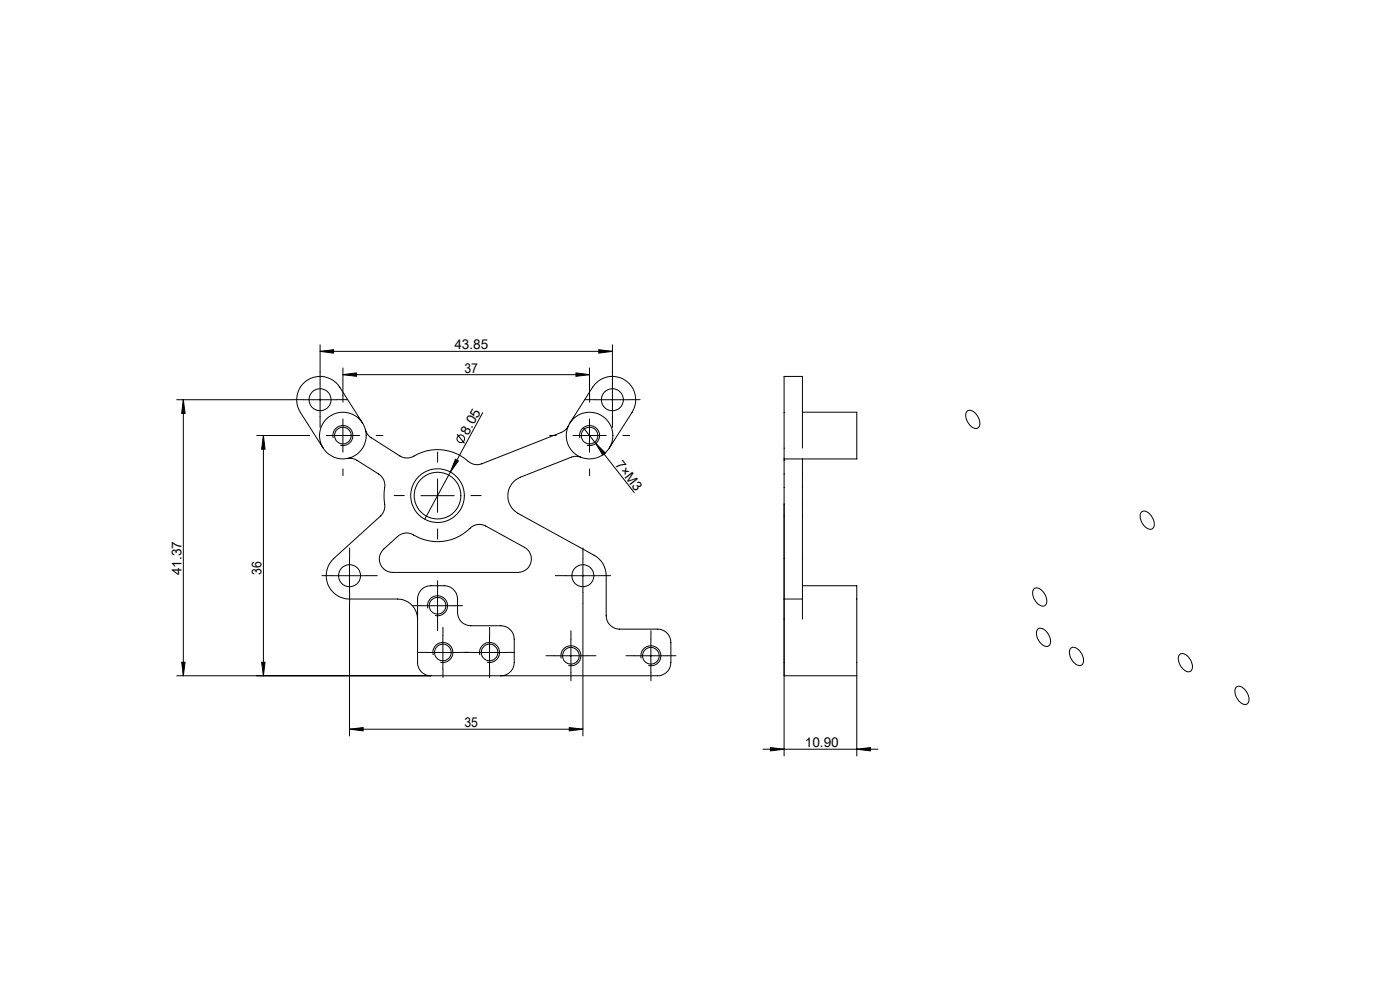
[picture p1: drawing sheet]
<svg xmlns="http://www.w3.org/2000/svg" width="420mm" height="297mm" viewBox="0 0 420 297" stroke-linecap="round" stroke-linejoin="round" font-family="sans-serif">
<defs><g id="words">
<g font-size="4.1">
<text x="136.3" y="104.7">43.85</text>
<text x="139.4" y="111.7">37</text>
<text x="140.4" y="130.5" transform="rotate(-61 140.4 130.5)">8.05</text>
<text x="184.4" y="139.3" transform="rotate(52 184.4 139.3)">7×M3</text>
<text x="54.5" y="172.4" transform="rotate(-90 54.5 172.4)">41.37</text>
<text x="78.5" y="172.2" transform="rotate(-90 78.5 172.2)">36</text>
<text x="139.4" y="218">35</text>
<text x="241.5" y="224">10.90</text>
</g>
</g></defs>
<g fill="none" stroke="#000" stroke-width=".3">
<path d="M53 119.8h34.7M55 119.8l.5 4.1h-1zM55 119.8v82.7M91 119.8h10M96 114.8v10M96 105.3l4.1-.5v1zM96 103.3v8.2M96 105.3h87.7M102.9 112.3l4-.5v1zM102.9 110.3v8.2M102.9 112.3h73.9M172.8 111.8l4 .5-4 .5z"/>
<path d="M176.8 110.3v8.2M178.7 119.8h10M179.6 104.8l4.1 .5-4.1 .5zM183.7 114.8v10M183.7 103.3v8.2M77 130.5h13.9M79 130.5l.5 4.1h-1zM79 130.5v72M97.9 130.5h10M100 131.3a3 3 0 0 1 2.7-3.7 3 3 0 0 1 3.2 3.2 3 3 0 0 1-3.8 2.7M102.9 125.6v9.9M104.2 137.4a4 4 0 0 1 2.9 .6l6.5 4.1a4.6 4.6 0 0 1 1.7 5.2l-.1 1.9a6.3 6.3 0 0 1-.4 4.7l-14.6 13.5a7 7 0 0 0-1.9 7.7 7 7 0 0 0 6.5 4.4h14.5a6 6 0 0 1 6 6.1"/>
<path d="M108.8 126.8l-6.9-10.8a7 7 0 0 0-9.7-2.1 7 7 0 0 0-2.1 9.7l6.8 10.7M136.6 137.7l.9 .4-2.4 3.4zM137.1 130.1l2.2 2.8M144.8 123.7l-9.7 17.8M170.5 127.6a4 4 0 0 1-2.1 2l-23.8 9.4a4.5 4.5 0 0 1-5.2-1.6 14 14 0 0 0-15.7-.5l-1.6 .4-1.6-.4-9.1-5.7a3.9 3.9 0 0 1-1.8-2.4M171 126.8l6.8-10.8a7 7 0 0 1 9.7-2.1 7 7 0 0 1 2.1 9.7l-6.8 10.7M171.9 130.5h10M174 131.3a3 3 0 0 1 2.6-3.8 3 3 0 0 1 3.3 3.3 3 3 0 0 1-3.8 2.7M174.3 137.1a4 4 0 0 0-3 0l-15.2 5.9a6 6 0 0 0-3.7 5.2 6 6 0 0 0 3 5.7l22.8 12.5a6.9 6.9 0 0 1 3.7 6.1v12a4.1 4.1 0 0 0 4 4.1h11.4a3.9 3.9 0 0 1 4 3.9v6a3.9 3.9 0 0 1-4 4h-144.3M175 128.2l3.7 4.7M176.8 125.6v9.9M178.7 132.9l2.9 2.9-.8 .6z"/>
<path d="M178.7 132.9l11.6 14.7M235.2 137.5v13.6M240.7 134.3v-21.5h-5.5v24.7M240.7 123.5h16.3v14h-21.8M240.7 137.5v42M290.2 123.2a2.37 2.37 0 0 1 3.1 1.5 2.47 2.47 0 0 1-.2 3.7 3.7 3.7 0 0 1-3.4-3.5l.1-1zM126.3 148.6h10M131.3 143.5v10M135.1 141.5l-7.7 14.1M235.2 151.1v75.5M235.2 151.1v3.6M342.5 153.4a2.34 2.34 0 0 1 3.1 1.5 2.48 2.48 0 0 1-.1 3.7 3.6 3.6 0 0 1-3.4-3.5v-1z"/>
<path d="M99.9 172.5h10M104.8 167.5v10M115.1 164.6l4.2-3.8a3.9 3.9 0 0 1 4.8-.5 14 14 0 0 0 17.4-2.4l1.8-.7 1.9 .2 12.1 6.6a4 4 0 0 1 2 4.5 4 4 0 0 1-3.9 3.1h-37.6a4 4 0 0 1-3.7-2.6 4 4 0 0 1 1-4.4zM131.3 176.5v10M169.9 172.5h9.9M174.9 167.5v10M235.2 167.4v12.1M235.2 179.5v6.1M235.2 179.5h5.5M240.7 179.5v6.1M240.7 175.5h16.3v27M310.1 176.6a1.89 1.89 0 0 1 2.8 .7 3.1 3.1 0 0 1 .6 4.2 2.73 2.73 0 0 1-3.3-2l-.4-1.4v-1z"/>
<path d="M54.5 198.5h1l-.5 4zM78.5 198.5h1l-.5 4zM104.8 180.8v39.8M126.3 181.5h10M127.8 195.5h10.1M128.4 182.3a2.99 2.99 0 0 1 2.6-3.7 2.99 2.99 0 0 1 3.3 3.2 2.99 2.99 0 0 1-3.8 2.6M130 196.3a2.99 2.99 0 0 1 2.6-3.7 2.99 2.99 0 0 1 3.2 3.2 2.99 2.99 0 0 1-3.7 2.6M132.9 190.5v10.1M141.9 195.5h10M144 196.3a2.99 2.99 0 0 1 2.6-3.7 2.99 2.99 0 0 1 3.2 3.2 2.99 2.99 0 0 1-3.7 2.6M146.9 190.5v10.1M166.3 196.5h9.9"/>
<path d="M168.4 197.3a2.99 2.99 0 0 1 2.6-3.8 2.99 2.99 0 0 1 3.3 3.3 2.99 2.99 0 0 1-3.8 2.6M171.3 191.6v9.9M174.9 180.8v39.8M190.3 196.5h10M192.4 197.3a2.99 2.99 0 0 1 2.6-3.8 2.99 2.99 0 0 1 3.2 3.3 2.99 2.99 0 0 1-3.7 2.6M195.3 191.6v9.9M235.2 198.5v4h21.8M311.4 188.5a2.34 2.34 0 0 1 3.1 1.5 2.53 2.53 0 0 1-.1 3.7 3.9 3.9 0 0 1-3.5-4.1zM321.3 194.2a2.64 2.64 0 0 1 3.3 2 2.32 2.32 0 0 1-.4 3.2 3.8 3.8 0 0 1-3.4-3.9zM353.9 196.1a2.37 2.37 0 0 1 3.1 1.5 2.57 2.57 0 0 1 0 3.6 2.96 2.96 0 0 1-3.2-2.3l-.3-1.7zM104.8 218.5l4.1-.5v1zM104.8 218.5h70.1"/>
<path d="M129.3 202.5a3.9 3.9 0 0 1-4-4v-19a4 4 0 0 1 4-4h4a4.1 4.1 0 0 1 4 4v4a3.9 3.9 0 0 0 4 4h8.9a4.1 4.1 0 0 1 4.1 4.1v6.9a4 4 0 0 1-4.1 4M170.8 218l4.1 .5-4.1 .5zM257 202.5v24.1M370.8 206a2.02 2.02 0 0 1 2.9 1 3.1 3.1 0 0 1 .5 4 2.88 2.88 0 0 1-3.4-2.3l-.3-1.5zM228.9 224.5h34.5M231.1 224l4.1 .5-4.1 .5zM257 224.5l4.1-.5v1z"/>
<circle cx="96" cy="119.8" r="3.3"/>
<circle cx="183.7" cy="119.8" r="3.3"/>
<circle cx="102.9" cy="130.5" r="7"/>
<circle cx="102.9" cy="130.5" r="2.5"/>
<circle cx="138.2" cy="131.5" r="1.15"/>
<circle cx="176.9" cy="130.6" r="2.49"/>
<circle cx="176.9" cy="130.5" r="7"/>
<circle cx="131.3" cy="148.6" r="7"/>
<circle cx="131.3" cy="148.5" r="8"/>
<circle cx="104.9" cy="172.5" r="3.3"/>
<circle cx="174.9" cy="172.5" r="3.3"/>
<circle cx="131.3" cy="181.5" r="2.51"/>
<circle cx="132.9" cy="195.5" r="2.5"/>
<circle cx="146.9" cy="195.5" r="2.5"/>
<circle cx="171.3" cy="196.5" r="2.5"/>
<circle cx="195.3" cy="196.5" r="2.51"/>
</g>
<g fill="none" stroke="#000" stroke-width=".3" stroke-dasharray="30.5 1.3 1.3 1.3">
<path d="M91 119.8h-3.3M96 114.8v-3.3M101 119.8h3.3M178.7 119.8h-3.3M183.7 114.8v-3.3M188.7 119.8h3.3M92.9 130.5h-2M96 124.8v3.3M102.9 120.5v-2M112.9 130.5h2M131.3 138.5v-3M166.9 130.5h-2"/>
<path d="M176.9 120.5v-2M183.7 124.8v3.3M186.9 130.5h2M102.9 140.5v2M121.3 148.5h-3.1M131.3 158.5v3.1M141.3 148.5h3M176.9 140.5v2M99.9 172.5h-3.3M104.9 167.5v-3.3M104.9 177.5v3.3M109.9 172.5h3.3"/>
<path d="M131.3 176.5v-2.5M169.9 172.5h-3.3M174.9 167.5v-3.3M174.9 177.5v3.3M179.9 172.5h3.3M126.3 181.5h-2.5M127.9 195.5h-2.5M131.3 186.5v2.5M132.9 190.5v-2.5M136.3 181.5h2.5M137.9 195.5h2.5M141.9 195.5h-2.5"/>
<path d="M146.9 190.5v-2.5M151.9 195.5h2.5M166.3 196.5h-2.5M171.3 191.5v-2.5M176.3 196.5h2.5M190.3 196.5h-2.5M195.3 191.5v-2.5M200.3 196.5h2.5M132.9 200.5v2.5M146.9 200.5v2.5M171.3 201.5v2.5M195.3 201.5v2.5"/>
</g>
<g fill="#000">
<path d="M178.7 132.9l2.9 2.9-.8 .6zM136.6 137.7l.9 .4-2.4 3.4z"/>
<path d="M96 105.3l4.1-.5v1zM179.6 104.8l4.1 .5-4.1 .5zM102.9 112.3l4-.5v1zM172.8 111.8l4 .5-4 .5zM104.8 218.5l4.1-.5v1zM170.8 218l4.1 .5-4.1 .5z"/>
<path d="M79 130.5l.5 4.1h-1zM78.5 198.5h1l-.5 4zM55 119.8l.5 4.1h-1zM54.5 198.5h1l-.5 4z"/>
<path d="M257 224.5l4.1-.5v1zM231.1 224l4.1 .5-4.1 .5z"/>
</g>
<use href="#words"/>
</svg>
